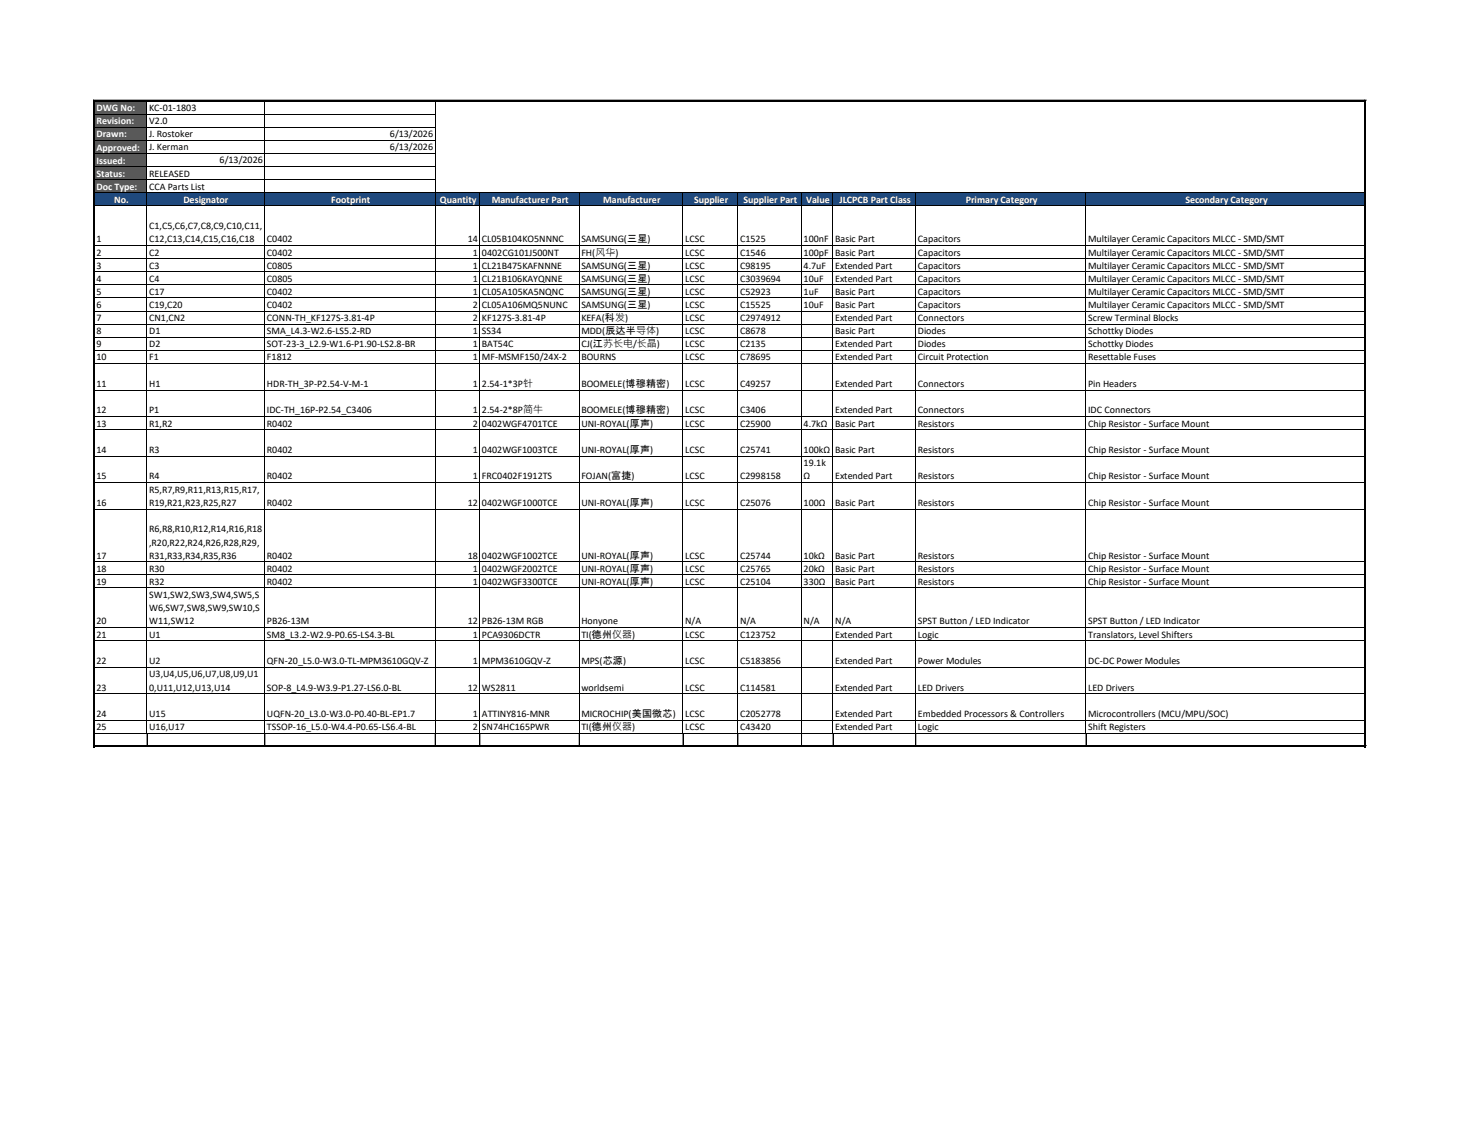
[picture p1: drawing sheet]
<svg xmlns="http://www.w3.org/2000/svg" width="279mm" height="216mm" viewBox="0 0 279 216" stroke-linecap="round" stroke-linejoin="round" font-family="sans-serif">
<defs><g id="words">
<g font-size="1.9" fill="#fff">
<text x="18.4" y="21.2">DWG No:</text>
<text x="18.4" y="23.7">Revision:</text>
<text x="18.4" y="26.2">Drawn:</text>
<text x="18.4" y="28.7">Approved:</text>
<text x="18.4" y="31.2">Issued:</text>
<text x="18.4" y="33.6">Status:</text>
<text x="18.4" y="36.1">Doc Type:</text>
<text x="21.7" y="38.6">No.</text>
<text x="34.9" y="38.7">Designator</text>
<text x="63.1" y="38.6">Footprint</text>
<text x="83.8" y="38.6">Quantity</text>
<text x="93.7" y="38.6">Manufacturer Part</text>
<text x="114.9" y="38.6">Manufacturer</text>
<text x="132.2" y="38.6">Supplier</text>
<text x="141.6" y="38.6">Supplier Part</text>
<text x="153.5" y="38.6">Value</text>
<text x="159.9" y="38.6">JLCPCB Part Class</text>
<text x="183.9" y="38.6">Primary Category</text>
<text x="225.8" y="38.6">Secondary Category</text>
</g>
<g font-size="1.9">
<text x="28.4" y="21.1">KC-01-1803</text>
<text x="28.4" y="23.6">V2.0</text>
<text x="28.4" y="26.1">J. Rostoker</text>
<text x="28.4" y="28.6">J. Kerman</text>
<text x="74.3" y="26.1">6/13/2026</text>
<text x="74.3" y="28.6">6/13/2026</text>
<text x="28.4" y="33.6">RELEASED</text>
<text x="41.8" y="31.1">6/13/2026</text>
<text x="28.4" y="36.1">CCA Parts List</text>
<text x="18.4" y="46.2">1</text>
<text x="28.4" y="43.7">C1,C5,C6,C7,C8,C9,C10,C11,</text>
<text x="28.4" y="46.2">C12,C13,C14,C15,C16,C18</text>
<text x="50.8" y="46.2">C0402</text>
<text x="89.1" y="46.2">14</text>
<text x="91.8" y="46.2">CL05B104KO5NNNC</text>
<text x="110.7" y="46.2">SAMSUNG(三星)</text>
<text x="130.5" y="46.2">LCSC</text>
<text x="140.9" y="46.2">C1525</text>
<text x="153.1" y="46.2">100nF</text>
<text x="159.1" y="46.2">Basic Part</text>
<text x="174.8" y="46.2">Capacitors</text>
<text x="207.2" y="46.2">Multilayer Ceramic Capacitors MLCC - SMD/SMT</text>
<text x="18.4" y="48.6">2</text>
<text x="18.4" y="51.1">3</text>
<text x="18.4" y="53.6">4</text>
<text x="28.4" y="48.6">C2</text>
<text x="28.4" y="51.1">C3</text>
<text x="28.4" y="53.6">C4</text>
<text x="50.8" y="48.6">C0402</text>
<text x="50.8" y="51.1">C0805</text>
<text x="50.8" y="53.6">C0805</text>
<text x="90.1" y="48.6">1</text>
<text x="90.1" y="51.1">1</text>
<text x="90.1" y="53.6">1</text>
<text x="91.8" y="48.6">0402CG101J500NT</text>
<text x="91.8" y="51.1">CL21B475KAFNNNE</text>
<text x="91.8" y="53.6">CL21B106KAYQNNE</text>
<text x="110.7" y="48.6">FH(风华)</text>
<text x="110.7" y="51.1">SAMSUNG(三星)</text>
<text x="110.7" y="53.6">SAMSUNG(三星)</text>
<text x="130.5" y="48.6">LCSC</text>
<text x="130.5" y="51.1">LCSC</text>
<text x="130.5" y="53.6">LCSC</text>
<text x="140.9" y="48.6">C1546</text>
<text x="140.9" y="51.1">C98195</text>
<text x="140.9" y="53.6">C3039694</text>
<text x="153.1" y="48.6">100pF</text>
<text x="153.1" y="51.1">4.7uF</text>
<text x="153.1" y="53.6">10uF</text>
<text x="159.1" y="48.6">Basic Part</text>
<text x="159.1" y="51.1">Extended Part</text>
<text x="159.1" y="53.6">Extended Part</text>
<text x="174.8" y="48.6">Capacitors</text>
<text x="174.8" y="51.1">Capacitors</text>
<text x="174.8" y="53.6">Capacitors</text>
<text x="207.2" y="48.6">Multilayer Ceramic Capacitors MLCC - SMD/SMT</text>
<text x="207.2" y="51.1">Multilayer Ceramic Capacitors MLCC - SMD/SMT</text>
<text x="207.2" y="53.6">Multilayer Ceramic Capacitors MLCC - SMD/SMT</text>
<text x="18.4" y="56.1">5</text>
<text x="18.4" y="58.6">6</text>
<text x="28.4" y="56.1">C17</text>
<text x="28.4" y="58.6">C19,C20</text>
<text x="50.8" y="56.1">C0402</text>
<text x="50.8" y="58.6">C0402</text>
<text x="90.1" y="56.1">1</text>
<text x="90.1" y="58.6">2</text>
<text x="91.8" y="56.1">CL05A105KA5NQNC</text>
<text x="91.8" y="58.6">CL05A106MQ5NUNC</text>
<text x="110.7" y="56.1">SAMSUNG(三星)</text>
<text x="110.7" y="58.6">SAMSUNG(三星)</text>
<text x="130.5" y="56.1">LCSC</text>
<text x="130.5" y="58.6">LCSC</text>
<text x="140.9" y="56.1">C52923</text>
<text x="140.9" y="58.6">C15525</text>
<text x="153.1" y="56.1">1uF</text>
<text x="153.1" y="58.6">10uF</text>
<text x="159.1" y="56.1">Basic Part</text>
<text x="159.1" y="58.6">Basic Part</text>
<text x="174.8" y="56.1">Capacitors</text>
<text x="174.8" y="58.6">Capacitors</text>
<text x="207.2" y="56.1">Multilayer Ceramic Capacitors MLCC - SMD/SMT</text>
<text x="207.2" y="58.6">Multilayer Ceramic Capacitors MLCC - SMD/SMT</text>
<text x="18.4" y="61.1">7</text>
<text x="18.4" y="63.6">8</text>
<text x="28.4" y="61.1">CN1,CN2</text>
<text x="28.4" y="63.6">D1</text>
<text x="50.8" y="61.1">CONN-TH_KF127S-3.81-4P</text>
<text x="50.8" y="63.6">SMA_L4.3-W2.6-LS5.2-RD</text>
<text x="90.1" y="61.1">2</text>
<text x="90.1" y="63.6">1</text>
<text x="91.8" y="61.1">KF127S-3.81-4P</text>
<text x="91.8" y="63.6">SS34</text>
<text x="110.7" y="61.1">KEFA(科发)</text>
<text x="110.7" y="63.6">MDD(辰达半导体)</text>
<text x="130.5" y="61.1">LCSC</text>
<text x="130.5" y="63.6">LCSC</text>
<text x="140.9" y="61.1">C2974912</text>
<text x="140.9" y="63.6">C8678</text>
<text x="159.1" y="61.1">Extended Part</text>
<text x="159.1" y="63.6">Basic Part</text>
<text x="174.8" y="61.1">Connectors</text>
<text x="174.8" y="63.6">Diodes</text>
<text x="207.2" y="61.1">Screw Terminal Blocks</text>
<text x="207.2" y="63.6">Schottky Diodes</text>
<text x="18.4" y="66.1">9</text>
<text x="18.4" y="68.6">10</text>
<text x="28.4" y="66.1">D2</text>
<text x="28.4" y="68.6">F1</text>
<text x="50.8" y="66.1">SOT-23-3_L2.9-W1.6-P1.90-LS2.8-BR</text>
<text x="50.8" y="68.6">F1812</text>
<text x="90.1" y="66.1">1</text>
<text x="90.1" y="68.6">1</text>
<text x="91.8" y="66.1">BAT54C</text>
<text x="91.8" y="68.6">MF-MSMF150/24X-2</text>
<text x="110.7" y="66.1">CJ(江苏长电/长晶)</text>
<text x="110.7" y="68.6">BOURNS</text>
<text x="130.5" y="66.1">LCSC</text>
<text x="130.5" y="68.6">LCSC</text>
<text x="140.9" y="66.1">C2135</text>
<text x="140.9" y="68.6">C78695</text>
<text x="159.1" y="66.1">Extended Part</text>
<text x="159.1" y="68.6">Extended Part</text>
<text x="174.8" y="66.1">Diodes</text>
<text x="174.8" y="68.6">Circuit Protection</text>
<text x="207.2" y="66.1">Schottky Diodes</text>
<text x="207.2" y="68.6">Resettable Fuses</text>
<text x="18.4" y="73.7">11</text>
<text x="28.4" y="73.7">H1</text>
<text x="50.8" y="73.7">HDR-TH_3P-P2.54-V-M-1</text>
<text x="90.1" y="73.7">1</text>
<text x="91.8" y="73.7">2.54-1*3P针</text>
<text x="110.7" y="73.7">BOOMELE(博穆精密)</text>
<text x="130.5" y="73.7">LCSC</text>
<text x="140.9" y="73.7">C49257</text>
<text x="159.1" y="73.7">Extended Part</text>
<text x="174.8" y="73.7">Connectors</text>
<text x="207.2" y="73.7">Pin Headers</text>
<text x="18.4" y="78.7">12</text>
<text x="18.4" y="81.2">13</text>
<text x="28.4" y="78.7">P1</text>
<text x="28.4" y="81.2">R1,R2</text>
<text x="50.8" y="78.7">IDC-TH_16P-P2.54_C3406</text>
<text x="50.8" y="81.2">R0402</text>
<text x="90.1" y="78.7">1</text>
<text x="90.1" y="81.2">2</text>
<text x="91.8" y="78.7">2.54-2*8P简牛</text>
<text x="91.8" y="81.2">0402WGF4701TCE</text>
<text x="110.7" y="78.7">BOOMELE(博穆精密)</text>
<text x="110.7" y="81.2">UNI-ROYAL(厚声)</text>
<text x="130.5" y="78.7">LCSC</text>
<text x="130.5" y="81.2">LCSC</text>
<text x="140.9" y="78.7">C3406</text>
<text x="140.9" y="81.2">C25900</text>
<text x="153.1" y="81.2">4.7kΩ</text>
<text x="159.1" y="78.7">Extended Part</text>
<text x="159.1" y="81.2">Basic Part</text>
<text x="174.8" y="78.7">Connectors</text>
<text x="174.8" y="81.2">Resistors</text>
<text x="207.2" y="78.7">IDC Connectors</text>
<text x="207.2" y="81.2">Chip Resistor - Surface Mount</text>
<text x="18.4" y="86.3">14</text>
<text x="28.4" y="86.3">R3</text>
<text x="50.8" y="86.3">R0402</text>
<text x="90.1" y="86.3">1</text>
<text x="91.8" y="86.3">0402WGF1003TCE</text>
<text x="110.7" y="86.3">UNI-ROYAL(厚声)</text>
<text x="130.5" y="86.3">LCSC</text>
<text x="140.9" y="86.3">C25741</text>
<text x="153.1" y="86.3">100kΩ</text>
<text x="153.1" y="88.8">19.1k</text>
<text x="159.1" y="86.3">Basic Part</text>
<text x="174.8" y="86.3">Resistors</text>
<text x="207.2" y="86.3">Chip Resistor - Surface Mount</text>
<text x="18.4" y="91.3">15</text>
<text x="28.4" y="91.3">R4</text>
<text x="28.4" y="93.8">R5,R7,R9,R11,R13,R15,R17,</text>
<text x="50.8" y="91.3">R0402</text>
<text x="90.1" y="91.3">1</text>
<text x="91.8" y="91.3">FRC0402F1912TS</text>
<text x="110.7" y="91.3">FOJAN(富捷)</text>
<text x="130.5" y="91.3">LCSC</text>
<text x="140.9" y="91.3">C2998158</text>
<text x="153.1" y="91.3">Ω</text>
<text x="159.1" y="91.3">Extended Part</text>
<text x="174.8" y="91.3">Resistors</text>
<text x="207.2" y="91.3">Chip Resistor - Surface Mount</text>
<text x="18.4" y="96.3">16</text>
<text x="28.4" y="96.3">R19,R21,R23,R25,R27</text>
<text x="28.4" y="101.4">R6,R8,R10,R12,R14,R16,R18</text>
<text x="50.8" y="96.3">R0402</text>
<text x="89.1" y="96.3">12</text>
<text x="91.8" y="96.3">0402WGF1000TCE</text>
<text x="110.7" y="96.3">UNI-ROYAL(厚声)</text>
<text x="130.5" y="96.3">LCSC</text>
<text x="140.9" y="96.3">C25076</text>
<text x="153.1" y="96.3">100Ω</text>
<text x="159.1" y="96.3">Basic Part</text>
<text x="174.8" y="96.3">Resistors</text>
<text x="207.2" y="96.3">Chip Resistor - Surface Mount</text>
<text x="18.4" y="106.4">17</text>
<text x="28.4" y="103.9">,R20,R22,R24,R26,R28,R29,</text>
<text x="28.4" y="106.4">R31,R33,R34,R35,R36</text>
<text x="50.8" y="106.4">R0402</text>
<text x="89.1" y="106.4">18</text>
<text x="91.8" y="106.4">0402WGF1002TCE</text>
<text x="110.7" y="106.4">UNI-ROYAL(厚声)</text>
<text x="130.5" y="106.4">LCSC</text>
<text x="140.9" y="106.4">C25744</text>
<text x="153.1" y="106.4">10kΩ</text>
<text x="159.1" y="106.4">Basic Part</text>
<text x="174.8" y="106.4">Resistors</text>
<text x="207.2" y="106.4">Chip Resistor - Surface Mount</text>
<text x="18.4" y="108.9">18</text>
<text x="18.4" y="111.4">19</text>
<text x="28.4" y="108.9">R30</text>
<text x="28.4" y="111.4">R32</text>
<text x="28.4" y="113.9">SW1,SW2,SW3,SW4,SW5,S</text>
<text x="50.8" y="108.9">R0402</text>
<text x="50.8" y="111.4">R0402</text>
<text x="90.1" y="108.9">1</text>
<text x="90.1" y="111.4">1</text>
<text x="91.8" y="108.9">0402WGF2002TCE</text>
<text x="91.8" y="111.4">0402WGF3300TCE</text>
<text x="110.7" y="108.9">UNI-ROYAL(厚声)</text>
<text x="110.7" y="111.4">UNI-ROYAL(厚声)</text>
<text x="130.5" y="108.9">LCSC</text>
<text x="130.5" y="111.4">LCSC</text>
<text x="140.9" y="108.9">C25765</text>
<text x="140.9" y="111.4">C25104</text>
<text x="153.1" y="108.9">20kΩ</text>
<text x="153.1" y="111.4">330Ω</text>
<text x="159.1" y="108.9">Basic Part</text>
<text x="159.1" y="111.4">Basic Part</text>
<text x="174.8" y="108.9">Resistors</text>
<text x="174.8" y="111.4">Resistors</text>
<text x="207.2" y="108.9">Chip Resistor - Surface Mount</text>
<text x="207.2" y="111.4">Chip Resistor - Surface Mount</text>
<text x="18.4" y="118.9">20</text>
<text x="28.4" y="116.4">W6,SW7,SW8,SW9,SW10,S</text>
<text x="28.4" y="118.9">W11,SW12</text>
<text x="50.8" y="118.9">PB26-13M</text>
<text x="89.1" y="118.9">12</text>
<text x="91.8" y="118.9">PB26-13M RGB</text>
<text x="110.7" y="118.9">Honyone</text>
<text x="130.5" y="118.9">N/A</text>
<text x="140.9" y="118.9">N/A</text>
<text x="153.1" y="118.9">N/A</text>
<text x="159.1" y="118.9">N/A</text>
<text x="174.8" y="118.9">SPST Button / LED Indicator</text>
<text x="207.2" y="118.9">SPST Button / LED Indicator</text>
<text x="18.4" y="121.4">21</text>
<text x="28.4" y="121.4">U1</text>
<text x="50.8" y="121.4">SM8_L3.2-W2.9-P0.65-LS4.3-BL</text>
<text x="90.1" y="121.4">1</text>
<text x="91.8" y="121.4">PCA9306DCTR</text>
<text x="110.7" y="121.4">TI(德州仪器)</text>
<text x="130.5" y="121.4">LCSC</text>
<text x="140.9" y="121.4">C123752</text>
<text x="159.1" y="121.4">Extended Part</text>
<text x="174.8" y="121.4">Logic</text>
<text x="207.2" y="121.4">Translators, Level Shifters</text>
<text x="18.4" y="126.4">22</text>
<text x="18.4" y="131.5">23</text>
<text x="28.4" y="126.4">U2</text>
<text x="28.4" y="129">U3,U4,U5,U6,U7,U8,U9,U1</text>
<text x="28.4" y="131.5">0,U11,U12,U13,U14</text>
<text x="50.8" y="126.4">QFN-20_L5.0-W3.0-TL-MPM3610GQV-Z</text>
<text x="50.8" y="131.5">SOP-8_L4.9-W3.9-P1.27-LS6.0-BL</text>
<text x="89.1" y="131.5">12</text>
<text x="90.1" y="126.4">1</text>
<text x="91.8" y="126.4">MPM3610GQV-Z</text>
<text x="91.8" y="131.5">WS2811</text>
<text x="110.7" y="126.4">MPS(芯源)</text>
<text x="110.7" y="131.5">worldsemi</text>
<text x="130.5" y="126.4">LCSC</text>
<text x="130.5" y="131.5">LCSC</text>
<text x="140.9" y="126.4">C5183856</text>
<text x="140.9" y="131.5">C114581</text>
<text x="159.1" y="126.4">Extended Part</text>
<text x="159.1" y="131.5">Extended Part</text>
<text x="174.8" y="126.4">Power Modules</text>
<text x="174.8" y="131.5">LED Drivers</text>
<text x="207.2" y="126.4">DC-DC Power Modules</text>
<text x="207.2" y="131.5">LED Drivers</text>
<text x="18.4" y="136.5">24</text>
<text x="28.4" y="136.5">U15</text>
<text x="50.8" y="136.5">UQFN-20_L3.0-W3.0-P0.40-BL-EP1.7</text>
<text x="90.1" y="136.5">1</text>
<text x="91.8" y="136.5">ATTINY816-MNR</text>
<text x="110.7" y="136.5">MICROCHIP(美国微芯)</text>
<text x="130.5" y="136.5">LCSC</text>
<text x="140.9" y="136.5">C2052778</text>
<text x="159.1" y="136.5">Extended Part</text>
<text x="174.8" y="136.5">Embedded Processors &amp; Controllers</text>
<text x="207.2" y="136.5">Microcontrollers (MCU/MPU/SOC)</text>
<text x="18.4" y="139">25</text>
<text x="28.4" y="139">U16,U17</text>
<text x="50.8" y="139">TSSOP-16_L5.0-W4.4-P0.65-LS6.4-BL</text>
<text x="90.1" y="139">2</text>
<text x="91.8" y="139">SN74HC165PWR</text>
<text x="110.7" y="139">TI(德州仪器)</text>
<text x="130.5" y="139">LCSC</text>
<text x="140.9" y="139">C43420</text>
<text x="159.1" y="139">Extended Part</text>
<text x="174.8" y="139">Logic</text>
<text x="207.2" y="139">Shift Registers</text>
</g>
</g></defs>
<path d="M18.1 19.3h9.9v17.5h-9.9z" fill-rule="evenodd" fill="#595959"/>
<path d="M18.1 36.7h241.8v2.6h-241.8z" fill-rule="evenodd" fill="#1f497d"/>
<g fill="none" stroke="#000" stroke-width=".19">
<path d="M28 19.3v122.8M50.4 19.3v122.8M82.9 19.3v120.4M259.9 19.1v123.1M260.1 19.3v17.3M260.2 19.1h-242.4v123.1M18.1 21.7h64.8M18.1 24.2h64.8M18.1 26.7h64.8M18.1 29.2h64.8M18.1 31.7h64.8M18.1 34.2h64.8"/>
<path d="M18.1 36.7h242M18.1 39.2h242M91.4 36.8v105.3M110.3 36.8v102.9M130.1 36.8v105.3M140.5 36.8v102.9M152.6 36.8l.1 105.3M158.6 36.8l.1 105.3M174.4 36.8v105.3M206.8 36.8v105.3M260 36.8l.1 105.3h-242M18.1 46.7h242"/>
<path d="M18.1 49.2h242M18.1 51.7h242M18.1 54.2h242M18.1 56.7h242M18.1 59.2h242M18.1 61.7h242M18.1 64.2h242M18.1 66.7h242M18.1 69.2h242M18.1 74.3h242M18.1 79.3h242M18.1 81.8h242"/>
<path d="M18.1 86.8h242M18.1 91.9h242M18.1 96.9h242M18.1 107h242M18.1 109.4h242M18.1 111.9h242M18.1 119.5h242M18.1 122h242M18.1 127h242M18.1 132.1h242M18.1 137.1h242M18.1 139.6h242"/>
<path d="M50.4 139.7v2.4M82.9 139.7v2.4M110.3 139.7v2.4M140.5 139.7v2.4M17.8 141.9h242.4"/>
</g>
<path d="M17.8 19.2h242.4M18 19v123.3M260 19v123.3M17.8 142.1h242.4" fill="none" stroke="#000" stroke-width=".34"/>
<use href="#words"/>
</svg>
